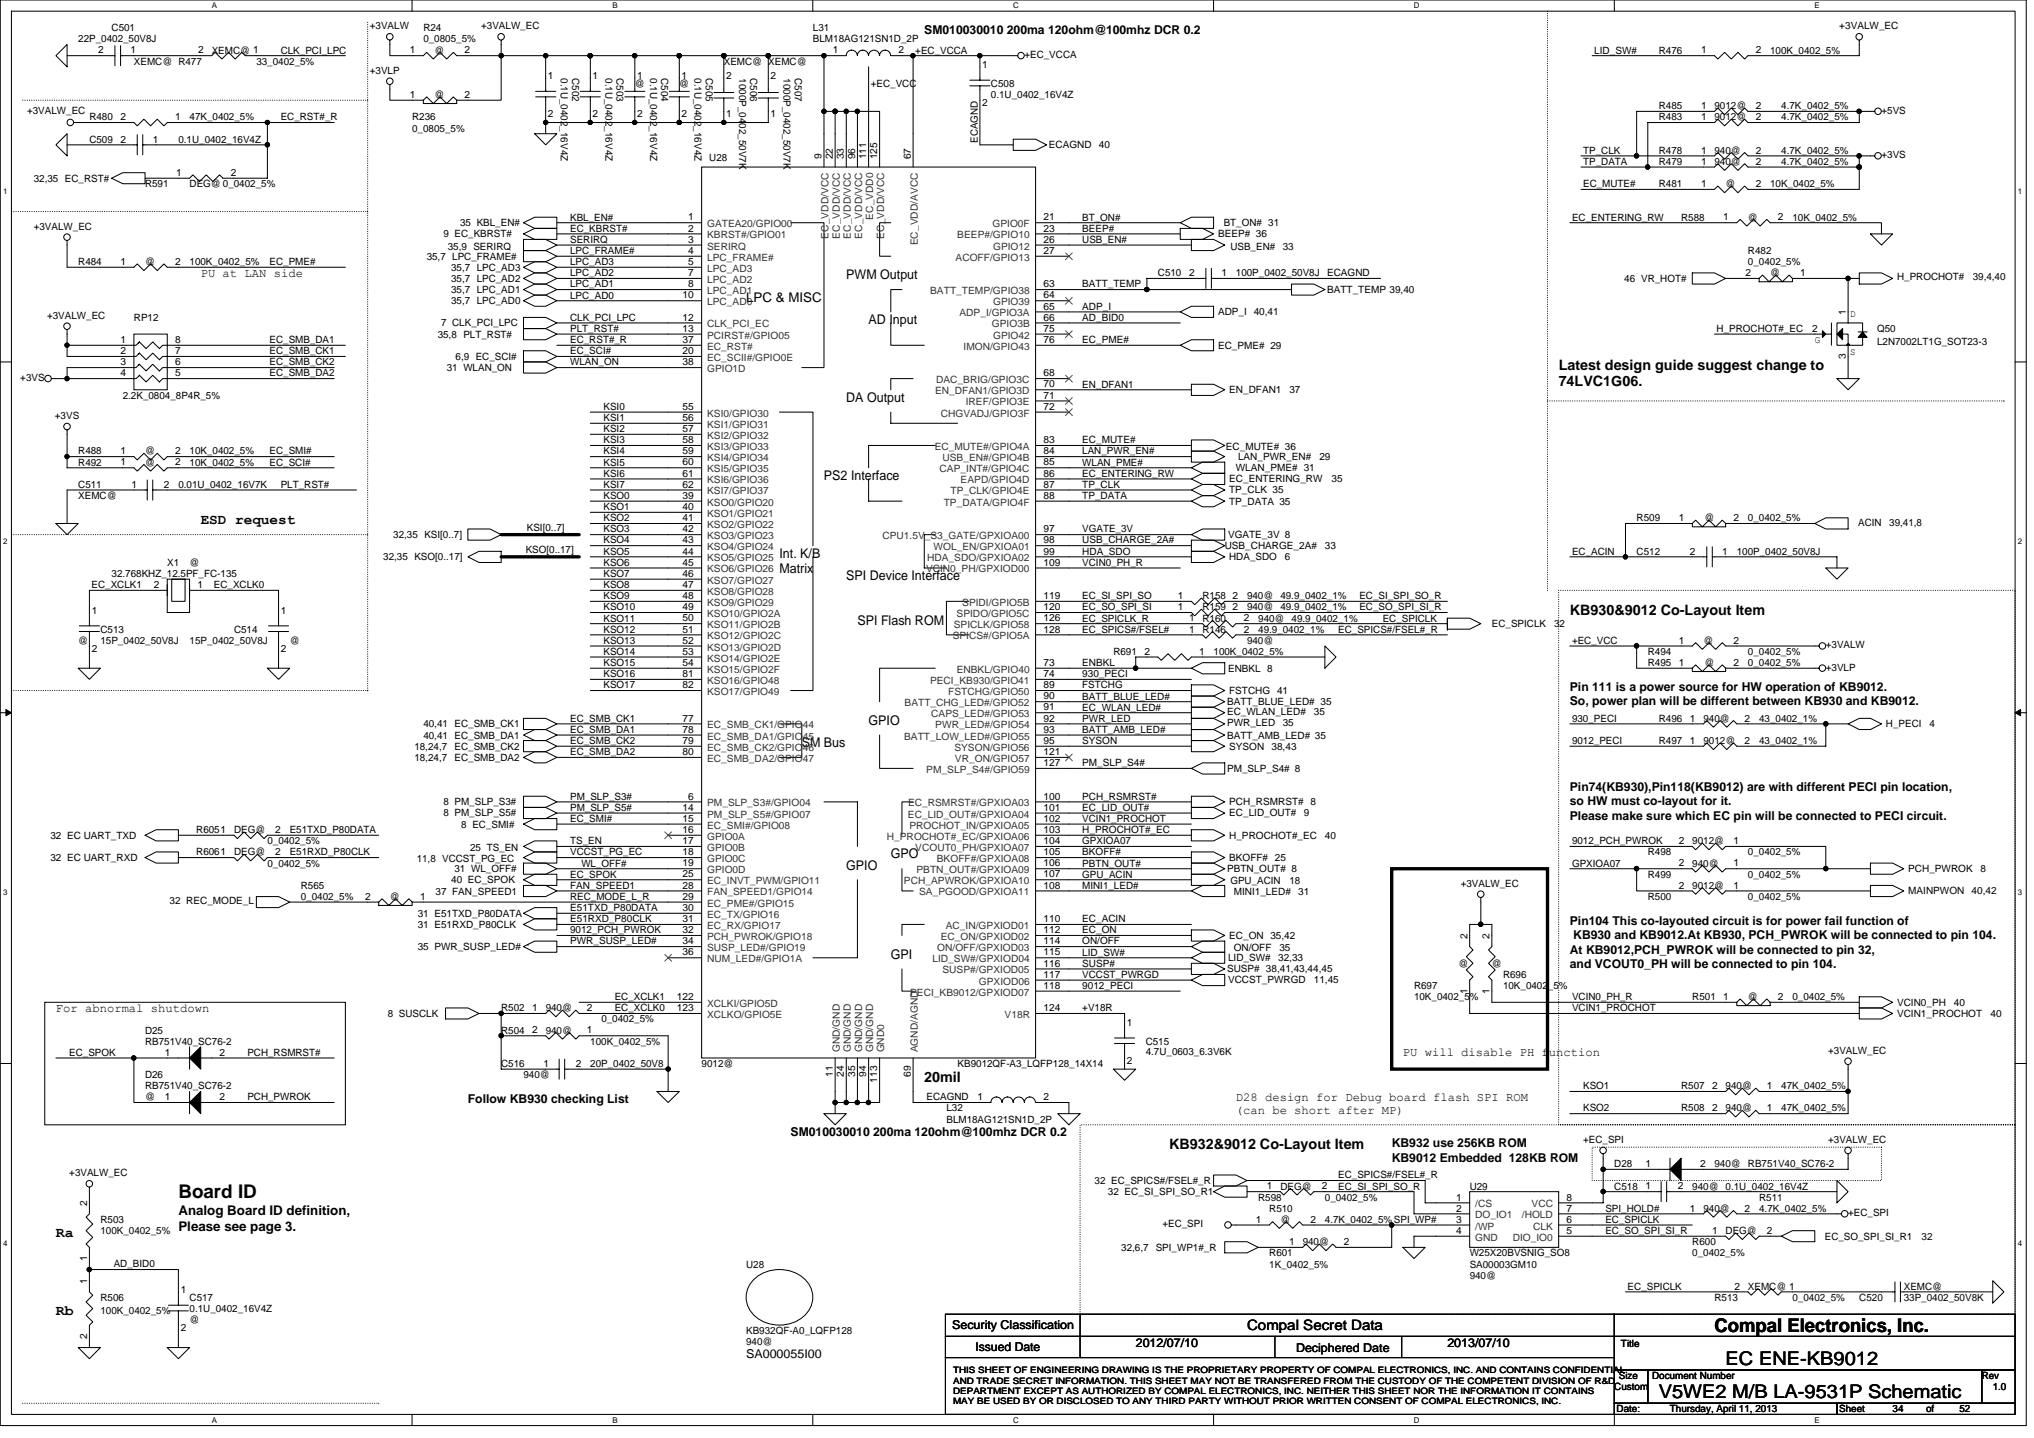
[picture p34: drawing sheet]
<svg xmlns="http://www.w3.org/2000/svg" width="297mm" height="210mm" viewBox="0 0 297 210" stroke-linecap="round" stroke-linejoin="round" font-family="sans-serif">
<defs><g id="words">
<g font-size="2.8">
<text x="26.1" y="174.9">Board ID</text>
<text x="250.4" y="194.4">Compal Electronics, Inc.</text>
<text x="252" y="199.2">EC ENE-KB9012</text>
<text x="242.2" y="204">V5WE2 M/B LA-9531P Schematic</text>
</g>
<g font-size="2.1">
<text x="227.6" y="54">Latest design guide suggest change to</text>
<text x="227.6" y="56.4">74LVC1G06.</text>
<text x="29.3" y="76.5">ESD request</text>
<text x="229.3" y="89.7">KB930&amp;9012 Co-Layout Item</text>
<text x="135" y="158">20mil</text>
<text x="170.7" y="167.7">KB932&amp;9012 Co-Layout Item</text>
<text x="8.2" y="180.6">Ra</text>
<text x="8.2" y="192">Rb</text>
<text x="182.1" y="194.2">Compal Secret Data</text>
</g>
<g font-size="1.9">
<text x="123.6" y="40.8">PWM Output</text>
<text x="109" y="44">LPC &amp; MISC</text>
<text x="126.8" y="47.3">AD Input</text>
<text x="123.6" y="58.7">DA Output</text>
<text x="120.3" y="70">PS2 Interface</text>
<text x="113.8" y="81.4">Int. K/B</text>
<text x="113.8" y="83.7">Matrix</text>
<text x="123.6" y="84.7">SPI Device Interface</text>
<text x="125.2" y="91.2">SPI Flash ROM</text>
<text x="126.8" y="105.8">GPIO</text>
<text x="117.1" y="109.1">SM Bus</text>
<text x="130.1" y="125.3">GPO</text>
<text x="123.6" y="126.9">GPIO</text>
<text x="130.1" y="139.9">GPI</text>
<text x="26.1" y="177.4">Analog Board ID definition,</text>
<text x="26.1" y="179.7">Please see page 3.</text>
</g>
<g font-size="1.8">
<text x="135" y="4.9">SM010030010 200ma 120ohm@100mhz DCR 0.2</text>
<text x="29.3" y="40.4">PU at LAN side</text>
<text x="229.3" y="100.8">Pin 111 is a power source for HW operation of KB9012.</text>
<text x="229.3" y="102.9">So, power plan will be different between KB930 and KB9012.</text>
<text x="229.3" y="115.4">Pin74(KB930),Pin118(KB9012) are with different PECI pin location,</text>
<text x="229.3" y="117.6">so HW must co-layout for it.</text>
<text x="229.3" y="119.7">Please make sure which EC pin will be connected to PECI circuit.</text>
<text x="229.3" y="135">Pin104 This co-layouted circuit is for power fail function of</text>
<text x="229.7" y="137.1">KB930 and KB9012.At KB930, PCH_PWROK will be connected to pin 104.</text>
<text x="229.3" y="139.2">At KB9012,PCH_PWROK will be connected to pin 32,</text>
<text x="229.3" y="141.3">and VCOUT0_PH will be connected to pin 104.</text>
<text x="8.2" y="147.7">For abnormal shutdown</text>
<text x="204.9" y="154.2">PU will disable PH function</text>
<text x="68.3" y="161">Follow KB930 checking List</text>
<text x="180.5" y="160.7">D28 design for Debug board flash SPI ROM</text>
<text x="115.5" y="165.8">SM010030010 200ma 120ohm@100mhz DCR 0.2</text>
<text x="180.5" y="162.6">(can be short after MP)</text>
<text x="203.2" y="167.5">KB932 use 256KB ROM</text>
<text x="203.2" y="169.6">KB9012 Embedded 128KB ROM</text>
<text x="139" y="194.1">Security Classification</text>
<text x="142.4" y="197.1">Issued Date</text>
<text x="165.9" y="196.7">2012/07/10</text>
<text x="189.3" y="197.3">Deciphered Date</text>
<text x="211.4" y="196.7">2013/07/10</text>
<text x="109" y="198.3">SA000055I00</text>
</g>
<g font-size="1.5">
<text x="16.3" y="4.6">C501</text>
<text x="54" y="4.2">+3VALW</text>
<text x="61.8" y="4.6">R24</text>
<text x="70.3" y="4.2">+3VALW_EC</text>
<text x="118.7" y="4.6">L31</text>
<text x="268.6" y="4.2">+3VALW_EC</text>
<text x="11.4" y="6.2">22P_0402_50V8J</text>
<text x="14.3" y="7.8">2</text>
<text x="19.1" y="7.8">1</text>
<text x="19.6" y="9.4">XEMC@ R477</text>
<text x="29" y="7.8">2</text>
<text x="30.9" y="7.8">XEMC@ 1</text>
<text x="37.4" y="9.4">33_0402_5%</text>
<text x="41" y="7.8">CLK_PCI_LPC</text>
<text x="54" y="10.8">+3VLP</text>
<text x="59.9" y="7.8">1</text>
<text x="61.8" y="6.2">0_0805_5%</text>
<text x="63.4" y="7.8">@</text>
<text x="67.8" y="7.8">2</text>
<text x="80" y="11.6">1</text>
<text x="81.9" y="11.4" transform="rotate(90 81.9 11.4)">0.1U_0402_16V4Z</text>
<text x="83.5" y="11.4" transform="rotate(90 83.5 11.4)">C502</text>
<text x="86.5" y="11.6">1</text>
<text x="88.4" y="11.4" transform="rotate(90 88.4 11.4)">0.1U_0402_16V4Z</text>
<text x="90" y="11.4" transform="rotate(90 90 11.4)">C503</text>
<text x="93" y="11.6">1</text>
<text x="94.9" y="11.4" transform="rotate(90 94.9 11.4)">0.1U_0402_16V4Z</text>
<text x="96.6" y="11.4" transform="rotate(90 96.6 11.4)">C504</text>
<text x="99.5" y="11.6">1</text>
<text x="101.4" y="11.4" transform="rotate(90 101.4 11.4)">0.1U_0402_16V4Z</text>
<text x="103.1" y="11.4" transform="rotate(90 103.1 11.4)">C505</text>
<text x="105.7" y="9.4">XEMC@ XEMC@</text>
<text x="106" y="11.6">2</text>
<text x="107.9" y="11.4" transform="rotate(90 107.9 11.4)">1000P_0402_50V7K</text>
<text x="109.6" y="11.4" transform="rotate(90 109.6 11.4)">C506</text>
<text x="112.5" y="11.6">2</text>
<text x="114.4" y="11.4" transform="rotate(90 114.4 11.4)">1000P_0402_50V7K</text>
<text x="116.1" y="11.4" transform="rotate(90 116.1 11.4)">C507</text>
<text x="118.7" y="6.2">BLM18AG121SN1D_2P</text>
<text x="121.6" y="7.8">1</text>
<text x="131.2" y="7.8">2</text>
<text x="133.7" y="7.8">+EC_VCCA</text>
<text x="143.4" y="9.9">1</text>
<text x="149.6" y="8.5">+EC_VCCA</text>
<text x="232.8" y="7.8">LID_SW#</text>
<text x="242.2" y="7.8">R476</text>
<text x="248.4" y="7.8">1</text>
<text x="256.4" y="7.8">2</text>
<text x="258.5" y="7.8">100K_0402_5%</text>
<text x="4" y="16.6">+3VALW_EC</text>
<text x="13.1" y="17.6">R480</text>
<text x="17.6" y="17.5">2</text>
<text x="25.6" y="17.5">1</text>
<text x="27.7" y="17.6">47K_0402_5%</text>
<text x="41" y="17.6">EC_RST#_R</text>
<text x="59.9" y="14.3">1</text>
<text x="60.2" y="17.6">R236</text>
<text x="63.4" y="14.3">@</text>
<text x="67.8" y="14.3">2</text>
<text x="80" y="17.1">2</text>
<text x="86.5" y="17.1">2</text>
<text x="92.7" y="12.7">@</text>
<text x="93" y="17.1">2</text>
<text x="99.2" y="12.7">@</text>
<text x="99.5" y="17.1">2</text>
<text x="106" y="17.1">1</text>
<text x="112.5" y="17.1">1</text>
<text x="127.2" y="12.7">+EC_VCC</text>
<text x="143.4" y="15.5">2</text>
<text x="144.7" y="12.7">C508</text>
<text x="144.7" y="14.3">0.1U_0402_16V4Z</text>
<text x="242.2" y="17.6">R483</text>
<text x="242.2" y="15.9">R485</text>
<text x="248.4" y="17.5">1</text>
<text x="248.4" y="15.9">1</text>
<text x="250.4" y="17.6">9012@</text>
<text x="250.4" y="15.9">9012@</text>
<text x="256.4" y="17.5">2</text>
<text x="256.4" y="15.9">2</text>
<text x="260.1" y="17.6">4.7K_0402_5%</text>
<text x="260.1" y="15.9">4.7K_0402_5%</text>
<text x="274.8" y="16.6">+5VS</text>
<text x="13.1" y="20.8">C509</text>
<text x="17.6" y="20.8">2</text>
<text x="22.3" y="20.8">1</text>
<text x="26.1" y="20.8">0.1U_0402_16V4Z</text>
<text x="60.2" y="19.2">0_0805_5%</text>
<text x="103.6" y="23.4">U28</text>
<text x="120" y="23.2" transform="rotate(-90 120 23.2)">9</text>
<text x="121.6" y="23.2" transform="rotate(-90 121.6 23.2)">22</text>
<text x="123.2" y="23.2" transform="rotate(-90 123.2 23.2)">33</text>
<text x="124.9" y="23.2" transform="rotate(-90 124.9 23.2)">96</text>
<text x="126.5" y="23.2" transform="rotate(-90 126.5 23.2)">111</text>
<text x="128.1" y="23.2" transform="rotate(-90 128.1 23.2)">125</text>
<text x="133" y="23.2" transform="rotate(-90 133 23.2)">67</text>
<text x="142.8" y="20.8" transform="rotate(-90 142.8 20.8)">ECAGND</text>
<text x="153.2" y="21.6">ECAGND</text>
<text x="160.5" y="21.6">40</text>
<text x="231.2" y="22.4">TP_CLK</text>
<text x="242.2" y="22.5">R478</text>
<text x="248.4" y="22.4">1</text>
<text x="250.4" y="22.5">940@</text>
<text x="256.4" y="22.4">2</text>
<text x="260.1" y="22.5">4.7K_0402_5%</text>
<text x="274.8" y="23.1">+3VS</text>
<text x="4.9" y="26.5">32,35 EC_RST#</text>
<text x="21.2" y="27.3">R591</text>
<text x="25.7" y="25.7">1</text>
<text x="27.7" y="27.3">DEG@ 0_0402_5%</text>
<text x="33.7" y="25.7">2</text>
<text x="231.2" y="27.3">EC_MUTE#</text>
<text x="231.2" y="24.1">TP_DATA</text>
<text x="242.2" y="27.3">R481</text>
<text x="242.2" y="24.1">R479</text>
<text x="248.4" y="27.3">1</text>
<text x="248.4" y="24">1</text>
<text x="250.4" y="24.1">940@</text>
<text x="252" y="27.3">@</text>
<text x="256.4" y="27.3">2</text>
<text x="256.4" y="24">2</text>
<text x="258.5" y="27.3">10K_0402_5%</text>
<text x="260.1" y="24.1">4.7K_0402_5%</text>
<text x="4.9" y="33.5">+3VALW_EC</text>
<text x="64.7" y="34.6">9 EC_KBRST#</text>
<text x="67.2" y="33">35 KBL_EN#</text>
<text x="83.3" y="35.5">SERIRQ</text>
<text x="83.3" y="33.8">EC_KBRST#</text>
<text x="83.3" y="32.2">KBL_EN#</text>
<text x="100.5" y="32.2">1</text>
<text x="100.5" y="33.8">2</text>
<text x="100.5" y="35.4">3</text>
<text x="152.4" y="33.8">23</text>
<text x="152.4" y="35.4">26</text>
<text x="152.4" y="32.2">21</text>
<text x="158" y="33.8">BEEP#</text>
<text x="158" y="32.2">BT_ON#</text>
<text x="158" y="35.5">USB_EN#</text>
<text x="177.9" y="34.6">BEEP# 36</text>
<text x="178.7" y="33">BT_ON# 31</text>
<text x="229.6" y="32.2">EC_ENTERING_RW</text>
<text x="245.5" y="32.2">R588</text>
<text x="251.7" y="32.2">1</text>
<text x="255.3" y="32.2">@</text>
<text x="259.6" y="32.2">2</text>
<text x="261.8" y="32.2">10K_0402_5%</text>
<text x="11.4" y="38.7">R484</text>
<text x="17.6" y="38.7">1</text>
<text x="21.2" y="38.7">@</text>
<text x="25.6" y="38.7">2</text>
<text x="27.7" y="38.7">100K_0402_5%</text>
<text x="39.4" y="38.7">EC_PME#</text>
<text x="62.3" y="37.9">35,7 LPC_FRAME#</text>
<text x="65.4" y="36.4">35,9 SERIRQ</text>
<text x="65.9" y="41.1">35,7 LPC_AD2</text>
<text x="65.9" y="39.5">35,7 LPC_AD3</text>
<text x="83.3" y="42">LPC_AD1</text>
<text x="83.3" y="40.3">LPC_AD2</text>
<text x="83.3" y="38.7">LPC_AD3</text>
<text x="83.3" y="37.1">LPC_FRAME#</text>
<text x="100.5" y="37.1">4</text>
<text x="100.5" y="38.7">5</text>
<text x="100.5" y="40.3">7</text>
<text x="100.5" y="41.9">8</text>
<text x="152.4" y="37.1">27</text>
<text x="152.4" y="41.9">63</text>
<text x="158" y="42">BATT_TEMP</text>
<text x="169.1" y="40.3">C510</text>
<text x="173.6" y="40.3">2</text>
<text x="178.4" y="40.3">1</text>
<text x="179.7" y="36.4">USB_EN#</text>
<text x="180.5" y="40.3">100P_0402_50V8J</text>
<text x="187.3" y="36.4">33</text>
<text x="193.8" y="40.3">ECAGND</text>
<text x="237.2" y="41.1">46 VR_HOT#</text>
<text x="254.9" y="40.3">2</text>
<text x="255.3" y="37.1">R482</text>
<text x="255.3" y="38.7">0_0402_5%</text>
<text x="258.5" y="40.3">@</text>
<text x="262.9" y="40.3">1</text>
<text x="277" y="40.8">H_PROCHOT#</text>
<text x="288.1" y="40.8">39,4,40</text>
<text x="6.9" y="46.5">+3VALW_EC</text>
<text x="19.6" y="46.8">RP12</text>
<text x="64.4" y="47.6">7 CLK_PCI_LPC</text>
<text x="65.9" y="44.4">35,7 LPC_AD0</text>
<text x="65.9" y="42.8">35,7 LPC_AD1</text>
<text x="83.3" y="46.8">CLK_PCI_LPC</text>
<text x="83.3" y="43.6">LPC_AD0</text>
<text x="99.7" y="43.6">10</text>
<text x="99.7" y="46.8">12</text>
<text x="152.4" y="43.6">64</text>
<text x="152.4" y="46.8">66</text>
<text x="152.4" y="45.2">65</text>
<text x="158" y="45.2">ADP_I</text>
<text x="158" y="46.8">AD_BID0</text>
<text x="177.9" y="46">ADP_I 40,41</text>
<text x="193.8" y="42.8">BATT_TEMP 39,40</text>
<text x="269.6" y="46" transform="rotate(-90 269.6 46)">1</text>
<text x="270.2" y="46.2">D</text>
<text x="17.6" y="50.1">1</text>
<text x="17.6" y="51.7">2</text>
<text x="17.6" y="53.3">3</text>
<text x="25.6" y="50.1">8</text>
<text x="25.6" y="51.7">7</text>
<text x="25.6" y="53.3">6</text>
<text x="39.4" y="51.7">EC_SMB_CK1</text>
<text x="39.4" y="50.1">EC_SMB_DA1</text>
<text x="39.4" y="53.3">EC_SMB_CK2</text>
<text x="63.9" y="49.3">35,8 PLT_RST#</text>
<text x="66.5" y="52.5">6,9 EC_SCI#</text>
<text x="83.3" y="48.5">PLT_RST#</text>
<text x="83.3" y="51.7">EC_SCI#</text>
<text x="83.3" y="50.1">EC_RST#_R</text>
<text x="83.3" y="53.3">WLAN_ON</text>
<text x="99.7" y="48.4">13</text>
<text x="99.7" y="51.7">20</text>
<text x="99.7" y="50.1">37</text>
<text x="99.7" y="53.3">38</text>
<text x="152.4" y="48.4">75</text>
<text x="152.4" y="50.1">76</text>
<text x="158" y="50.1">EC_PME#</text>
<text x="177.9" y="50.9">EC_PME# 29</text>
<text x="250.7" y="48.5">H_PROCHOT#_EC</text>
<text x="264.7" y="48.4">2</text>
<text x="265" y="50.1">G</text>
<text x="269.6" y="52.4" transform="rotate(-90 269.6 52.4)">3</text>
<text x="270.2" y="51.9">S</text>
<text x="274.1" y="48.5">Q50</text>
<text x="274.1" y="50.4">L2N7002LT1G_SOT23-3</text>
<text x="3" y="55.6">+3VS</text>
<text x="17.6" y="54.9">4</text>
<text x="17.9" y="58.2">2.2K_0804_8P4R_5%</text>
<text x="25.6" y="54.9">5</text>
<text x="39.4" y="54.9">EC_SMB_DA2</text>
<text x="65.2" y="54.1">31 WLAN_ON</text>
<text x="88.1" y="59.8">KSI0</text>
<text x="99.7" y="59.8">55</text>
<text x="152.4" y="58.2">71</text>
<text x="152.4" y="54.9">68</text>
<text x="152.4" y="56.6">70</text>
<text x="152.4" y="59.8">72</text>
<text x="158" y="56.6">EN_DFAN1</text>
<text x="179.5" y="57.4">EN_DFAN1</text>
<text x="188.3" y="57.4">37</text>
<text x="8" y="61.1">+3VS</text>
<text x="88.1" y="64.7">KSI3</text>
<text x="88.1" y="61.5">KSI1</text>
<text x="88.1" y="63.1">KSI2</text>
<text x="99.7" y="61.4">56</text>
<text x="99.7" y="63.1">57</text>
<text x="99.7" y="64.7">58</text>
<text x="152.4" y="64.7">83</text>
<text x="158" y="64.7">EC_MUTE#</text>
<text x="179" y="65.7">EC_MUTE# 36</text>
<text x="11.4" y="66.3">R488</text>
<text x="11.4" y="71.2">C511</text>
<text x="11.4" y="68">R492</text>
<text x="17.6" y="66.3">1</text>
<text x="17.6" y="67.9">1</text>
<text x="19.2" y="71.2">1</text>
<text x="21.2" y="66.3">@</text>
<text x="21.2" y="68">@</text>
<text x="23.9" y="71.2">2</text>
<text x="25.6" y="66.3">2</text>
<text x="25.6" y="67.9">2</text>
<text x="26.1" y="71.2">0.01U_0402_16V7K</text>
<text x="27.7" y="66.3">10K_0402_5%</text>
<text x="27.7" y="68">10K_0402_5%</text>
<text x="39.4" y="68">EC_SCI#</text>
<text x="39.4" y="66.3">EC_SMI#</text>
<text x="41" y="71.2">PLT_RST#</text>
<text x="88.1" y="69.6">KSI6</text>
<text x="88.1" y="71.2">KSI7</text>
<text x="88.1" y="66.3">KSI4</text>
<text x="88.1" y="68">KSI5</text>
<text x="99.7" y="66.3">59</text>
<text x="99.7" y="67.9">60</text>
<text x="99.7" y="69.6">61</text>
<text x="99.7" y="71.2">62</text>
<text x="152.4" y="67.9">85</text>
<text x="152.4" y="69.6">86</text>
<text x="152.4" y="66.3">84</text>
<text x="152.4" y="71.2">87</text>
<text x="158" y="68">WLAN_PME#</text>
<text x="158" y="66.3">LAN_PWR_EN#</text>
<text x="158" y="71.2">TP_CLK</text>
<text x="158" y="69.6">EC_ENTERING_RW</text>
<text x="179.5" y="70.4">EC_ENTERING_RW</text>
<text x="180.5" y="68.8">WLAN_PME# 31</text>
<text x="180.8" y="67.2">LAN_PWR_EN#</text>
<text x="192.7" y="67.2">29</text>
<text x="194.5" y="70.4">35</text>
<text x="11.4" y="72.8">XEMC@</text>
<text x="76.9" y="77.6">KSI[0..7]</text>
<text x="88.1" y="74.5">KSO1</text>
<text x="88.1" y="72.8">KSO0</text>
<text x="88.1" y="77.7">KSO3</text>
<text x="88.1" y="76.1">KSO2</text>
<text x="99.7" y="72.8">39</text>
<text x="99.7" y="74.4">40</text>
<text x="99.7" y="76.1">41</text>
<text x="99.7" y="77.7">42</text>
<text x="152.4" y="77.7">97</text>
<text x="152.4" y="72.8">88</text>
<text x="158" y="77.7">VGATE_3V</text>
<text x="158" y="72.8">TP_DATA</text>
<text x="179.5" y="73.7">TP_DATA 35</text>
<text x="179.5" y="72">TP_CLK 35</text>
<text x="239" y="76.1">R509</text>
<text x="245.2" y="76.1">1</text>
<text x="248.9" y="76.1">@</text>
<text x="253.1" y="76.1">2</text>
<text x="255.3" y="76.1">0_0402_5%</text>
<text x="271.4" y="76.8">ACIN</text>
<text x="275.9" y="76.8">39,41,8</text>
<text x="24.4" y="82.6">X1</text>
<text x="27.7" y="82.6">@</text>
<text x="56" y="81.8">32,35 KSO[0..17]</text>
<text x="57.4" y="78.5">32,35 KSI[0..7]</text>
<text x="76.8" y="80.8">KSO[0..17]</text>
<text x="88.1" y="79.3">KSO4</text>
<text x="88.1" y="82.6">KSO6</text>
<text x="88.1" y="81">KSO5</text>
<text x="99.7" y="79.3">43</text>
<text x="99.7" y="80.9">44</text>
<text x="99.7" y="82.6">45</text>
<text x="152.4" y="80.9">99</text>
<text x="152.4" y="82.6">109</text>
<text x="152.4" y="79.3">98</text>
<text x="158" y="81">HDA_SDO</text>
<text x="158" y="82.6">VCIN0_PH_R</text>
<text x="158" y="79.3">USB_CHARGE_2A#</text>
<text x="178.9" y="80.2">USB_CHARGE_2A#</text>
<text x="179.3" y="78.5">VGATE_3V 8</text>
<text x="179.5" y="81.8">HDA_SDO</text>
<text x="187.6" y="81.8">6</text>
<text x="193.5" y="80.2">33</text>
<text x="229.6" y="81">EC_ACIN</text>
<text x="239" y="81">C512</text>
<text x="246.8" y="80.9">2</text>
<text x="251.5" y="80.9">1</text>
<text x="253.6" y="81">100P_0402_50V8J</text>
<text x="13.4" y="85.9">EC_XCLK1</text>
<text x="13.4" y="89.6">1</text>
<text x="16.3" y="84.2">32.768KHZ_12.5PF_FC-135</text>
<text x="22.5" y="85.8">2</text>
<text x="28.8" y="85.8">1</text>
<text x="31.2" y="85.9">EC_XCLK0</text>
<text x="41" y="89.6">1</text>
<text x="88.1" y="85.9">KSO8</text>
<text x="88.1" y="87.5">KSO9</text>
<text x="88.1" y="89.1">KSO10</text>
<text x="88.1" y="84.2">KSO7</text>
<text x="99.7" y="84.2">46</text>
<text x="99.7" y="85.8">47</text>
<text x="99.7" y="87.4">48</text>
<text x="99.7" y="89.1">49</text>
<text x="152.4" y="87.4">119</text>
<text x="152.4" y="89.1">120</text>
<text x="158" y="87.5">EC_SI_SPI_SO</text>
<text x="158" y="89.1">EC_SO_SPI_SI</text>
<text x="172" y="87.4">1</text>
<text x="172" y="89.1">1</text>
<text x="175.6" y="87.5">R158</text>
<text x="175.6" y="89.1">R159</text>
<text x="180" y="87.4">2</text>
<text x="180" y="89.1">2</text>
<text x="182.1" y="87.5">940@ 49.9_0402_1%</text>
<text x="182.1" y="89.1">940@ 49.9_0402_1%</text>
<text x="198.5" y="87.5">EC_SI_SPI_SO_R</text>
<text x="198.5" y="89.1">EC_SO_SPI_SI_R</text>
<text x="11.4" y="94">@</text>
<text x="13.4" y="95.1">2</text>
<text x="14.7" y="92.4">C513</text>
<text x="14.7" y="94">15P_0402_50V8J</text>
<text x="27.7" y="94">15P_0402_50V8J</text>
<text x="34.2" y="92.4">C514</text>
<text x="41" y="95.1">2</text>
<text x="42.3" y="94">@</text>
<text x="88.1" y="95.6">KSO14</text>
<text x="88.1" y="94">KSO13</text>
<text x="88.1" y="92.4">KSO12</text>
<text x="88.1" y="90.7">KSO11</text>
<text x="99.7" y="90.7">50</text>
<text x="99.7" y="92.3">51</text>
<text x="99.7" y="94">52</text>
<text x="99.7" y="95.6">53</text>
<text x="152.4" y="90.7">126</text>
<text x="152.4" y="92.3">128</text>
<text x="158" y="90.7">EC_SPICLK_R</text>
<text x="158" y="92.4">EC_SPICS#/FSEL#</text>
<text x="162.6" y="95.6">R691</text>
<text x="167.1" y="95.6">2</text>
<text x="173.6" y="92.3">1</text>
<text x="173.6" y="90.7">1</text>
<text x="175.1" y="95.6">1</text>
<text x="175.6" y="92.4">R146</text>
<text x="175.6" y="90.7">R160</text>
<text x="177.2" y="95.6">100K_0402_5%</text>
<text x="181.6" y="92.3">2</text>
<text x="181.6" y="90.7">2</text>
<text x="182.1" y="94">940@</text>
<text x="183.7" y="92.4">49.9_0402_1%</text>
<text x="183.7" y="90.7">940@ 49.9_0402_1%</text>
<text x="195.4" y="92.4">EC_SPICS#/FSEL#_R</text>
<text x="201.9" y="90.7">EC_SPICLK</text>
<text x="217.9" y="91.5">EC_SPICLK</text>
<text x="227" y="91.5">32</text>
<text x="229.6" y="94">+EC_VCC</text>
<text x="240.6" y="95.6">R494</text>
<text x="245.2" y="94">1</text>
<text x="248.8" y="94">@</text>
<text x="253.1" y="94">2</text>
<text x="255.3" y="95.6">0_0402_5%</text>
<text x="266.6" y="94.6">+3VALW</text>
<text x="88.1" y="100.5">KSO17</text>
<text x="88.1" y="98.8">KSO16</text>
<text x="88.1" y="97.2">KSO15</text>
<text x="99.7" y="97.2">54</text>
<text x="99.7" y="98.8">81</text>
<text x="99.7" y="100.5">82</text>
<text x="152.4" y="100.5">89</text>
<text x="152.4" y="98.8">74</text>
<text x="152.4" y="97.2">73</text>
<text x="158" y="98.8">930_PECI</text>
<text x="158" y="100.5">FSTCHG</text>
<text x="158" y="97.2">ENBKL</text>
<text x="179.3" y="98">ENBKL 8</text>
<text x="179.5" y="101.3">FSTCHG 41</text>
<text x="240.6" y="97.2">R495</text>
<text x="245.2" y="97.2">1</text>
<text x="248.9" y="97.2">@</text>
<text x="253.1" y="97.2">2</text>
<text x="255.3" y="97.2">0_0402_5%</text>
<text x="266.6" y="97.9">+3VLP</text>
<text x="61.8" y="107.8">40,41 EC_SMB_DA1</text>
<text x="61.8" y="106.2">40,41 EC_SMB_CK1</text>
<text x="83.3" y="105.3">EC_SMB_CK1</text>
<text x="83.3" y="107">EC_SMB_DA1</text>
<text x="99.7" y="105.3">77</text>
<text x="99.7" y="107">78</text>
<text x="152.4" y="102.1">90</text>
<text x="152.4" y="103.7">91</text>
<text x="152.4" y="107">93</text>
<text x="152.4" y="105.3">92</text>
<text x="158" y="105.3">PWR_LED</text>
<text x="158" y="107">BATT_AMB_LED#</text>
<text x="158" y="102.1">BATT_BLUE_LED#</text>
<text x="158" y="103.7">EC_WLAN_LED#</text>
<text x="179.2" y="106">PWR_LED</text>
<text x="179.2" y="107.8">BATT_AMB_LED# 35</text>
<text x="179.2" y="102.9">BATT_BLUE_LED# 35</text>
<text x="179.2" y="104.4">EC_WLAN_LED#</text>
<text x="187.3" y="106">35</text>
<text x="191.9" y="104.4">35</text>
<text x="229.6" y="105.3">930_PECI</text>
<text x="242.2" y="105.3">R496</text>
<text x="246.8" y="105.3">1</text>
<text x="248.8" y="105.3">940@</text>
<text x="254.8" y="105.3">2</text>
<text x="256.9" y="105.3">43_0402_1%</text>
<text x="275.4" y="106.2">H_PECI</text>
<text x="281.8" y="106.2">4</text>
<text x="60.5" y="111">18,24,7</text>
<text x="60.5" y="109.4">18,24,7</text>
<text x="66.4" y="111">EC_SMB_DA2</text>
<text x="66.4" y="109.4">EC_SMB_CK2</text>
<text x="83.3" y="110.2">EC_SMB_DA2</text>
<text x="83.3" y="108.6">EC_SMB_CK2</text>
<text x="99.7" y="108.6">79</text>
<text x="99.7" y="110.2">80</text>
<text x="152.4" y="110.2">121</text>
<text x="152.4" y="108.6">95</text>
<text x="152.4" y="111.8">127</text>
<text x="158" y="108.6">SYSON</text>
<text x="158" y="111.8">PM_SLP_S4#</text>
<text x="179.2" y="112.7">PM_SLP_S4# 8</text>
<text x="179.5" y="109.4">SYSON</text>
<text x="185.7" y="109.4">38,43</text>
<text x="229.6" y="108.6">9012_PECI</text>
<text x="242.2" y="108.6">R497</text>
<text x="246.8" y="108.6">1</text>
<text x="248.8" y="108.6">9012@</text>
<text x="254.8" y="108.6">2</text>
<text x="256.9" y="108.6">43_0402_1%</text>
<text x="64.7" y="117.5">8 PM_SLP_S3#</text>
<text x="64.7" y="119.2">8 PM_SLP_S5#</text>
<text x="83.3" y="120">EC_SMI#</text>
<text x="83.3" y="118.4">PM_SLP_S5#</text>
<text x="83.3" y="116.7">PM_SLP_S3#</text>
<text x="99.7" y="118.3">14</text>
<text x="99.7" y="120">15</text>
<text x="100.5" y="116.7">6</text>
<text x="152.4" y="120">102</text>
<text x="152.4" y="118.3">101</text>
<text x="152.4" y="116.7">100</text>
<text x="158" y="118.4">EC_LID_OUT#</text>
<text x="158" y="116.7">PCH_RSMRST#</text>
<text x="158" y="120">VCIN1_PROCHOT</text>
<text x="179.5" y="117.5">PCH_RSMRST# 8</text>
<text x="179.5" y="119.2">EC_LID_OUT#</text>
<text x="190.4" y="119.2">9</text>
<text x="7.4" y="122.4">32 EC UART_TXD</text>
<text x="7.4" y="125.7">32 EC UART_RXD</text>
<text x="28.7" y="121.6">R6051</text>
<text x="28.7" y="124.9">R6061</text>
<text x="34.2" y="121.6">DEG@</text>
<text x="34.2" y="124.9">DEG@</text>
<text x="39" y="123.2">0_0402_5%</text>
<text x="40.2" y="121.6">2</text>
<text x="40.2" y="124.8">2</text>
<text x="42.3" y="121.6">E51TXD_P80DATA</text>
<text x="42.3" y="124.9">E51RXD_P80CLK</text>
<text x="60.9" y="125.8">11,8 VCCST_PG_EC</text>
<text x="67.3" y="120.8">8 EC_SMI#</text>
<text x="68.6" y="124.2">25 TS_EN</text>
<text x="83.3" y="124.9">VCCST_PG_EC</text>
<text x="83.3" y="123.2">TS_EN</text>
<text x="99.7" y="121.6">16</text>
<text x="99.7" y="123.2">17</text>
<text x="99.7" y="124.8">18</text>
<text x="152.4" y="124.8">105</text>
<text x="152.4" y="123.2">104</text>
<text x="152.4" y="121.6">103</text>
<text x="158" y="124.9">BKOFF#</text>
<text x="158" y="123.2">GPXIOA07</text>
<text x="158" y="121.6">H_PROCHOT#_EC</text>
<text x="179.5" y="125.7">BKOFF# 25</text>
<text x="179.5" y="122.4">H_PROCHOT#_EC</text>
<text x="193.5" y="122.4">40</text>
<text x="229.6" y="123.2">9012_PCH_PWROK</text>
<text x="240.6" y="124.9">R498</text>
<text x="245.2" y="123.2">2</text>
<text x="247.1" y="123.2">9012@</text>
<text x="253.1" y="123.2">1</text>
<text x="255.3" y="124.9">0_0402_5%</text>
<text x="39" y="126.5">0_0402_5%</text>
<text x="43.9" y="129.7">R565</text>
<text x="43.9" y="131.4">0_0402_5%</text>
<text x="53.3" y="131.3">2</text>
<text x="56.9" y="131.4">@</text>
<text x="61.3" y="131.3">1</text>
<text x="63.6" y="130.7">37 FAN_SPEED1</text>
<text x="65.9" y="128.9">40 EC_SPOK</text>
<text x="66.4" y="127.3">31 WL_OFF#</text>
<text x="83.3" y="129.7">FAN_SPEED1</text>
<text x="83.3" y="128.1">EC_SPOK</text>
<text x="83.3" y="131.4">REC_MODE_L_R</text>
<text x="84.9" y="126.5">WL_OFF#</text>
<text x="99.7" y="126.5">19</text>
<text x="99.7" y="128.1">25</text>
<text x="99.7" y="129.7">28</text>
<text x="99.7" y="131.3">29</text>
<text x="152.4" y="128.1">107</text>
<text x="152.4" y="129.7">108</text>
<text x="152.4" y="126.5">106</text>
<text x="158" y="126.5">PBTN_OUT#</text>
<text x="158" y="128.1">GPU_ACIN</text>
<text x="158" y="129.7">MINI1_LED#</text>
<text x="179.2" y="127.3">PBTN_OUT# 8</text>
<text x="179.7" y="129.1">GPU_ACIN</text>
<text x="180.2" y="130.7">MINI1_LED#</text>
<text x="188.3" y="129.1">18</text>
<text x="189.6" y="130.7">31</text>
<text x="213.3" y="129.4">+3VALW_EC</text>
<text x="229.6" y="126.5">GPXIOA07</text>
<text x="240.6" y="128.1">R499</text>
<text x="240.6" y="131.4">R500</text>
<text x="245.2" y="126.5">2</text>
<text x="245.2" y="129.7">2</text>
<text x="247.1" y="126.5">940@</text>
<text x="247.1" y="129.7">9012@</text>
<text x="253.1" y="126.5">1</text>
<text x="253.1" y="129.7">1</text>
<text x="255.3" y="128.1">0_0402_5%</text>
<text x="255.3" y="131.4">0_0402_5%</text>
<text x="278.7" y="127.3">PCH_PWROK</text>
<text x="278.7" y="130.6">MAINPWON</text>
<text x="287.9" y="130.6">40,42</text>
<text x="289.2" y="127.3">8</text>
<text x="24.8" y="132">32 REC_MODE_L</text>
<text x="61" y="135.4">31 E51RXD_P80CLK</text>
<text x="61" y="133.8">31 E51TXD_P80DATA</text>
<text x="83.3" y="134.6">E51RXD_P80CLK</text>
<text x="83.3" y="133">E51TXD_P80DATA</text>
<text x="83.3" y="136.2">9012_PCH_PWROK</text>
<text x="83.3" y="137.9">PWR_SUSP_LED#</text>
<text x="99.7" y="133">30</text>
<text x="99.7" y="134.6">31</text>
<text x="99.7" y="136.2">32</text>
<text x="99.7" y="137.8">34</text>
<text x="152.4" y="137.8">114</text>
<text x="152.4" y="134.6">110</text>
<text x="152.4" y="136.2">112</text>
<text x="158" y="134.6">EC_ACIN</text>
<text x="158" y="136.2">EC_ON</text>
<text x="158" y="137.9">ON/OFF</text>
<text x="179.5" y="137.1">EC_ON 35,42</text>
<text x="214.3" y="137" transform="rotate(-90 214.3 137)">2</text>
<text x="217.5" y="137" transform="rotate(-90 217.5 137)">2</text>
<text x="61" y="138.7">35 PWR_SUSP_LED#</text>
<text x="99.7" y="139.5">36</text>
<text x="152.4" y="141.1">116</text>
<text x="152.4" y="142.7">117</text>
<text x="152.4" y="139.5">115</text>
<text x="158" y="141.1">SUSP#</text>
<text x="158" y="139.5">LID_SW#</text>
<text x="158" y="142.7">VCCST_PWRGD</text>
<text x="179.2" y="141.9">SUSP# 38,41,43,44,45</text>
<text x="179.3" y="140.3">LID_SW#</text>
<text x="179.3" y="143.6">VCCST_PWRGD</text>
<text x="180.2" y="138.8">ON/OFF</text>
<text x="186.7" y="140.3">32,33</text>
<text x="186.8" y="138.8">35</text>
<text x="191.9" y="143.6">11,45</text>
<text x="213" y="141.1">@</text>
<text x="217.9" y="141.1">@</text>
<text x="219.5" y="142.7">R696</text>
<text x="56.6" y="148.4">8 SUSCLK</text>
<text x="73.2" y="147.6">R502</text>
<text x="77.7" y="147.6">1</text>
<text x="79.7" y="147.6">940@</text>
<text x="85.7" y="147.6">2</text>
<text x="87.8" y="149.2">0_0402_5%</text>
<text x="89.8" y="147.6">EC_XCLK0</text>
<text x="89.8" y="146">EC_XCLK1</text>
<text x="98.8" y="146">122</text>
<text x="98.8" y="147.6">123</text>
<text x="152.4" y="147.6">124</text>
<text x="152.4" y="144.3">118</text>
<text x="158" y="147.6">+V18R</text>
<text x="158" y="144.4">9012_PECI</text>
<text x="164.6" y="149.7">1</text>
<text x="206.5" y="144.4">R697</text>
<text x="206.5" y="146">10K_0402_5%</text>
<text x="214.3" y="145" transform="rotate(-90 214.3 145)">1</text>
<text x="217.5" y="145" transform="rotate(-90 217.5 145)">1</text>
<text x="219.5" y="144.4">10K_0402_5%</text>
<text x="229.6" y="146">VCIN0_PH_R</text>
<text x="229.6" y="147.6">VCIN1_PROCHOT</text>
<text x="247.1" y="146">R501</text>
<text x="251.7" y="146">1</text>
<text x="255.3" y="146">@</text>
<text x="259.6" y="146">2</text>
<text x="261.8" y="146">0_0402_5%</text>
<text x="277" y="148.4">VCIN1_PROCHOT</text>
<text x="277" y="146.8">VCIN0_PH</text>
<text x="285.3" y="146.8">40</text>
<text x="290.7" y="148.4">40</text>
<text x="10.1" y="154.1">EC_SPOK</text>
<text x="21.2" y="150.9">D25</text>
<text x="21.2" y="152.5">RB751V40_SC76-2</text>
<text x="24.1" y="154.1">1</text>
<text x="32.1" y="154.1">2</text>
<text x="36.1" y="154.1">PCH_RSMRST#</text>
<text x="73.2" y="150.9">R504</text>
<text x="73.2" y="155.7">C516</text>
<text x="77.7" y="150.9">2</text>
<text x="79.4" y="155.7">1</text>
<text x="79.7" y="150.9">940@</text>
<text x="84.1" y="155.7">2</text>
<text x="85.7" y="150.9">1</text>
<text x="86.2" y="152.5">100K_0402_5%</text>
<text x="86.2" y="155.7">20P_0402_50V8</text>
<text x="102.5" y="155.7">9012@</text>
<text x="139.8" y="155.7">KB9012QF-A3_LQFP128_14X14</text>
<text x="164.6" y="155.3">2</text>
<text x="167.3" y="152.5">C515</text>
<text x="167.3" y="154">4.7U_0603_6.3V6K</text>
<text x="267" y="153.8">+3VALW_EC</text>
<text x="21.2" y="157.4">D26</text>
<text x="21.2" y="159">RB751V40_SC76-2</text>
<text x="21.2" y="160.6">@</text>
<text x="24.1" y="160.6">1</text>
<text x="32.1" y="160.6">2</text>
<text x="36.1" y="160.6">PCH_PWROK</text>
<text x="76.5" y="157.4">940@</text>
<text x="121.6" y="157.2" transform="rotate(-90 121.6 157.2)">11</text>
<text x="123.2" y="157.2" transform="rotate(-90 123.2 157.2)">24</text>
<text x="124.9" y="157.2" transform="rotate(-90 124.9 157.2)">35</text>
<text x="126.5" y="157.2" transform="rotate(-90 126.5 157.2)">94</text>
<text x="128.1" y="158.1" transform="rotate(-90 128.1 158.1)">113</text>
<text x="133" y="157.2" transform="rotate(-90 133 157.2)">69</text>
<text x="135.3" y="160.6">ECAGND</text>
<text x="142.7" y="160.6">1</text>
<text x="152.4" y="160.6">2</text>
<text x="231.2" y="159">KSO1</text>
<text x="245.5" y="159">R507</text>
<text x="250" y="159">2</text>
<text x="252" y="159">940@</text>
<text x="258" y="159">1</text>
<text x="260.1" y="159">47K_0402_5%</text>
<text x="138.2" y="162.2">L32</text>
<text x="138.2" y="163.9">BLM18AG121SN1D_2P</text>
<text x="231.2" y="162.2">KSO2</text>
<text x="231.2" y="166.8">+EC_SPI</text>
<text x="245.5" y="162.2">R508</text>
<text x="250" y="162.2">2</text>
<text x="252" y="162.2">940@</text>
<text x="258" y="162.2">1</text>
<text x="260.1" y="162.2">47K_0402_5%</text>
<text x="267" y="166.8">+3VALW_EC</text>
<text x="10.1" y="171.7">+3VALW_EC</text>
<text x="159.8" y="172.8">32 EC_SPICS#/FSEL#_R</text>
<text x="185" y="173.6">1</text>
<text x="187" y="173.6">DEG@</text>
<text x="193" y="173.6">2</text>
<text x="195.4" y="173.6">EC_SI_SPI_SO_R</text>
<text x="195.4" y="172">EC_SPICS#/FSEL#_R</text>
<text x="214.6" y="173.6">U29</text>
<text x="235.8" y="173.6">C518</text>
<text x="235.8" y="170.4">D28</text>
<text x="240.3" y="173.6">1</text>
<text x="240.3" y="170.3">1</text>
<text x="245" y="173.6">2</text>
<text x="247.1" y="173.6">940@ 0.1U_0402_16V4Z</text>
<text x="248.3" y="170.3">2</text>
<text x="250.4" y="170.4">940@</text>
<text x="255.3" y="170.4">RB751V40_SC76-2</text>
<text x="12.7" y="176" transform="rotate(-90 12.7 176)">2</text>
<text x="14.7" y="178.5">R503</text>
<text x="161.8" y="174.4">32 EC_SI_SPI_SO_R1</text>
<text x="169.8" y="179.2">+EC_SPI</text>
<text x="183.4" y="178.5">1</text>
<text x="183.7" y="175.3">R598</text>
<text x="185.4" y="176.9">R510</text>
<text x="187" y="178.5">@</text>
<text x="191.4" y="178.5">2</text>
<text x="193.5" y="175.3">0_0402_5%</text>
<text x="193.5" y="178.5">4.7K_0402_5%SPI_WP#</text>
<text x="212.7" y="175.2">1</text>
<text x="212.7" y="176.8">2</text>
<text x="212.7" y="178.5">3</text>
<text x="228.8" y="178.5">6</text>
<text x="228.8" y="176.8">7</text>
<text x="228.8" y="175.2">8</text>
<text x="234.4" y="176.9">SPI_HOLD#</text>
<text x="234.4" y="178.5">EC_SPICLK</text>
<text x="246.8" y="176.8">1</text>
<text x="248.8" y="176.9">940@</text>
<text x="254.8" y="176.8">2</text>
<text x="256.9" y="175.3">R511</text>
<text x="256.9" y="176.9">4.7K_0402_5%</text>
<text x="269.9" y="177.5">+EC_SPI</text>
<text x="12.7" y="184" transform="rotate(-90 12.7 184)">1</text>
<text x="14.7" y="180.1">100K_0402_5%</text>
<text x="16.6" y="185">AD_BID0</text>
<text x="109" y="185">U28</text>
<text x="163.7" y="182.6">32,6,7</text>
<text x="168.8" y="182.6">SPI_WP1#_R</text>
<text x="185.4" y="183.4">R601</text>
<text x="185.4" y="185">1K_0402_5%</text>
<text x="188.3" y="181.7">1</text>
<text x="190.2" y="181.8">940@</text>
<text x="196.3" y="181.7">2</text>
<text x="212.7" y="180.1">4</text>
<text x="214.6" y="183.4">W25X20BVSNIG_SO8</text>
<text x="214.6" y="185">SA00003GM10</text>
<text x="228.8" y="180.1">5</text>
<text x="234.4" y="180.1">EC_SO_SPI_SI_R</text>
<text x="247.1" y="181.8">R600</text>
<text x="247.1" y="183.4">0_0402_5%</text>
<text x="250" y="180.1">1</text>
<text x="252" y="180.1">DEG@</text>
<text x="258" y="180.1">2</text>
<text x="266.5" y="181">EC_SO_SPI_SI_R1</text>
<text x="280.6" y="181">32</text>
<text x="12.7" y="187.4" transform="rotate(-90 12.7 187.4)">1</text>
<text x="14.7" y="189.9">R506</text>
<text x="14.7" y="191.8">100K_0402_5%</text>
<text x="26.4" y="188.7">1</text>
<text x="27.7" y="189.9">C517</text>
<text x="27.7" y="191.5">0.1U_0402_16V4Z</text>
<text x="214.6" y="186.6">940@</text>
<text x="237.7" y="188.3">EC_SPICLK</text>
<text x="250.4" y="189.9">R513</text>
<text x="253.3" y="188.2">2</text>
<text x="255.3" y="188.3">XEMC@ 1</text>
<text x="261.8" y="189.9">0_0402_5%</text>
<text x="271.5" y="189.9">C520</text>
<text x="278" y="189.9">33P_0402_50V8K</text>
<text x="278" y="188.3">XEMC@</text>
<text x="12.7" y="195.4" transform="rotate(-90 12.7 195.4)">2</text>
<text x="26.4" y="194.3">2</text>
<text x="27.7" y="193.1">@</text>
<text x="109" y="194.8">KB932QF-A0_LQFP128</text>
<text x="109" y="196.4">940@</text>
<text x="236.7" y="196.6">Title</text>
<text x="235.8" y="202.9">Custom</text>
<text x="236.4" y="201.3">Size</text>
<text x="241.3" y="201.3">Document Number</text>
<text x="289.4" y="201.3">Rev</text>
<text x="291" y="202.9">1.0</text>
<text x="236.1" y="206.1">Date:</text>
<text x="243.9" y="206.1">Thursday, April 11, 2013</text>
<text x="268.6" y="206.1">Sheet</text>
<text x="276.4" y="206.1">34</text>
<text x="281.3" y="206.1">of</text>
<text x="286.1" y="206.1">52</text>
</g>
<g font-size="1.5" fill="#333">
<text x="103.3" y="33.2">GATEA20/GPIO00</text>
<text x="103.3" y="34.8">KBRST#/GPIO01</text>
<text x="121" y="34.8" transform="rotate(-90 121 34.8)">EC_VDD/VCC</text>
<text x="122.6" y="34.8" transform="rotate(-90 122.6 34.8)">EC_VDD/VCC</text>
<text x="124.3" y="34.8" transform="rotate(-90 124.3 34.8)">EC_VDD/VCC</text>
<text x="125.9" y="34.8" transform="rotate(-90 125.9 34.8)">EC_VDD/VCC</text>
<text x="127.5" y="32.1" transform="rotate(-90 127.5 32.1)">EC_VDD0</text>
<text x="129.1" y="34.8" transform="rotate(-90 129.1 34.8)">EC_VDD/VCC</text>
<text x="134" y="35.8" transform="rotate(-90 134 35.8)">EC_VDD/AVCC</text>
<text x="139.8" y="34.8">BEEP#/GPIO10</text>
<text x="144.9" y="33.2">GPIO0F</text>
<text x="103.3" y="36.4">SERIRQ</text>
<text x="103.3" y="38.1">LPC_FRAME#</text>
<text x="103.3" y="39.7">LPC_AD3</text>
<text x="103.3" y="41.3">LPC_AD2</text>
<text x="139.5" y="38.1">ACOFF/GPIO13</text>
<text x="145" y="36.4">GPIO12</text>
<text x="103.3" y="42.9">LPC_AD1</text>
<text x="103.3" y="44.6">LPC_AD0</text>
<text x="103.3" y="47.8">CLK_PCI_EC</text>
<text x="135.8" y="42.9">BATT_TEMP/GPIO38</text>
<text x="140.1" y="46.2">ADP_I/GPIO3A</text>
<text x="144.9" y="47.8">GPIO3B</text>
<text x="145" y="44.6">GPIO39</text>
<text x="103.3" y="49.4">PCIRST#/GPIO05</text>
<text x="103.3" y="52.7">EC_SCII#/GPIO0E</text>
<text x="103.3" y="51.1">EC_RST#</text>
<text x="140.7" y="51.1">IMON/GPIO43</text>
<text x="145" y="49.4">GPIO42</text>
<text x="103.3" y="54.3">GPIO1D</text>
<text x="136.6" y="57.6">EN_DFAN1/GPIO3D</text>
<text x="136.7" y="55.9">DAC_BRIG/GPIO3C</text>
<text x="141" y="59.2">IREF/GPIO3E</text>
<text x="103.3" y="60.8">KSI0/GPIO30</text>
<text x="103.3" y="62.4">KSI1/GPIO31</text>
<text x="103.3" y="64.1">KSI2/GPIO32</text>
<text x="103.3" y="65.7">KSI3/GPIO33</text>
<text x="136.5" y="65.7">EC_MUTE#/GPIO4A</text>
<text x="137.4" y="60.8">CHGVADJ/GPIO3F</text>
<text x="103.3" y="67.3">KSI4/GPIO34</text>
<text x="103.3" y="68.9">KSI5/GPIO35</text>
<text x="103.3" y="70.6">KSI6/GPIO36</text>
<text x="137.2" y="68.9">CAP_INT#/GPIO4C</text>
<text x="137.6" y="67.3">USB_EN#/GPIO4B</text>
<text x="140.3" y="70.6">EAPD/GPIO4D</text>
<text x="103.3" y="73.8">KSO0/GPIO20</text>
<text x="103.3" y="75.4">KSO1/GPIO21</text>
<text x="103.3" y="77.1">KSO2/GPIO22</text>
<text x="103.3" y="72.2">KSI7/GPIO37</text>
<text x="137.8" y="73.8">TP_DATA/GPIO4F</text>
<text x="138.8" y="72.2">TP_CLK/GPIO4E</text>
<text x="103.3" y="78.7">KSO3/GPIO23</text>
<text x="103.3" y="80.3">KSO4/GPIO24</text>
<text x="103.3" y="81.9">KSO5/GPIO25</text>
<text x="103.3" y="83.6">KSO6/GPIO26</text>
<text x="128.9" y="78.7">CPU1.5V_S3_GATE/GPXIOA00</text>
<text x="135.2" y="83.6">VCIN0_PH/GPXIOD00</text>
<text x="135.4" y="81.9">HDA_SDO/GPXIOA02</text>
<text x="136.3" y="80.3">WOL_EN/GPXIOA01</text>
<text x="103.3" y="85.2">KSO7/GPIO27</text>
<text x="103.3" y="86.8">KSO8/GPIO28</text>
<text x="103.3" y="88.4">KSO9/GPIO29</text>
<text x="140.5" y="88.4">SPIDI/GPIO5B</text>
<text x="103.3" y="90.1">KSO10/GPIO2A</text>
<text x="103.3" y="91.7">KSO11/GPIO2B</text>
<text x="103.3" y="93.3">KSO12/GPIO2C</text>
<text x="103.3" y="95">KSO13/GPIO2D</text>
<text x="139.1" y="93.3">SPICS#/GPIO5A</text>
<text x="139.3" y="91.7">SPICLK/GPIO58</text>
<text x="139.7" y="90.1">SPIDO/GPIO5C</text>
<text x="103.3" y="96.6">KSO14/GPIO2E</text>
<text x="103.3" y="98.2">KSO15/GPIO2F</text>
<text x="103.3" y="99.8">KSO16/GPIO48</text>
<text x="103.3" y="101.5">KSO17/GPIO49</text>
<text x="135.8" y="99.8">PECI_KB930/GPIO41</text>
<text x="138.5" y="101.5">FSTCHG/GPIO50</text>
<text x="139.7" y="98.2">ENBKL/GPIO40</text>
<text x="103.3" y="106.3">EC_SMB_CK1/GPIO44</text>
<text x="103.3" y="107.9">EC_SMB_DA1/GPIO45</text>
<text x="132" y="107.9">BATT_LOW_LED#/GPIO55</text>
<text x="132.1" y="103.1">BATT_CHG_LED#/GPIO52</text>
<text x="136" y="104.7">CAPS_LED#/GPIO53</text>
<text x="136.6" y="106.3">PWR_LED#/GPIO54</text>
<text x="103.3" y="109.6">EC_SMB_CK2/GPIO46</text>
<text x="103.3" y="111.2">EC_SMB_DA2/GPIO47</text>
<text x="135.3" y="112.8">PM_SLP_S4#/GPIO59</text>
<text x="139.4" y="109.6">SYSON/GPIO56</text>
<text x="139.5" y="111.2">VR_ON/GPIO57</text>
<text x="103.3" y="117.7">PM_SLP_S3#/GPIO04</text>
<text x="103.3" y="119.3">PM_SLP_S5#/GPIO07</text>
<text x="132.6" y="119.3">EC_LID_OUT#/GPXIOA04</text>
<text x="132.6" y="117.7">EC_RSMRST#/GPXIOA03</text>
<text x="103.3" y="120.9">EC_SMI#/GPIO08</text>
<text x="103.3" y="122.6">GPIO0A</text>
<text x="103.3" y="124.2">GPIO0B</text>
<text x="103.3" y="125.8">GPIO0C</text>
<text x="129.5" y="122.6">H_PROCHOT#_EC/GPXIOA06</text>
<text x="132.8" y="120.9">PROCHOT_IN/GPXIOA05</text>
<text x="133.7" y="124.2">VCOUT0_PH/GPXIOA07</text>
<text x="136.8" y="125.8">BKOFF#/GPXIOA08</text>
<text x="103.3" y="127.5">GPIO0D</text>
<text x="103.3" y="129.1">EC_INVT_PWM/GPIO11</text>
<text x="103.3" y="130.7">FAN_SPEED1/GPIO14</text>
<text x="132" y="129.1">PCH_APWROK/GPXIOA10</text>
<text x="133.8" y="127.5">PBTN_OUT#/GPXIOA09</text>
<text x="134.2" y="130.7">SA_PGOOD/GPXIOA11</text>
<text x="103.3" y="132.3">EC_PME#/GPIO15</text>
<text x="103.3" y="134">EC_TX/GPIO16</text>
<text x="103.3" y="135.6">EC_RX/GPIO17</text>
<text x="103.3" y="137.2">PCH_PWROK/GPIO18</text>
<text x="137.4" y="137.2">EC_ON/GPXIOD02</text>
<text x="138.1" y="135.6">AC_IN/GPXIOD01</text>
<text x="103.3" y="138.8">SUSP_LED#/GPIO19</text>
<text x="103.3" y="140.5">NUM_LED#/GPIO1A</text>
<text x="136.2" y="140.5">LID_SW#/GPXIOD04</text>
<text x="136.9" y="138.8">ON/OFF/GPXIOD03</text>
<text x="137.6" y="142.1">SUSP#/GPXIOD05</text>
<text x="143" y="143.7">GPXIOD06</text>
<text x="103.3" y="147">XCLKI/GPIO5D</text>
<text x="103.3" y="148.6">XCLKO/GPIO5E</text>
<text x="132.9" y="145.3">PECI_KB9012/GPXIOD07</text>
<text x="146.7" y="148.6">V18R</text>
<text x="122.6" y="153.6" transform="rotate(-90 122.6 153.6)">GND/GND</text>
<text x="124.3" y="153.6" transform="rotate(-90 124.3 153.6)">GND/GND</text>
<text x="125.9" y="153.6" transform="rotate(-90 125.9 153.6)">GND/GND</text>
<text x="127.5" y="153.6" transform="rotate(-90 127.5 153.6)">GND/GND</text>
<text x="129.1" y="153.6" transform="rotate(-90 129.1 153.6)">GND0</text>
<text x="134" y="153.6" transform="rotate(-90 134 153.6)">AGND/AGND</text>
<text x="215.4" y="176.2">/CS</text>
<text x="215.4" y="177.8">DO_IO1</text>
<text x="215.4" y="179.5">/WP</text>
<text x="222.2" y="177.8">/HOLD</text>
<text x="223.7" y="176.2">VCC</text>
<text x="223.9" y="179.5">CLK</text>
<text x="215.4" y="181.1">GND</text>
<text x="220.9" y="181.1">DIO_IO0</text>
</g>
<g font-size="1.3">
<text x="139.2" y="200.5">THIS SHEET OF ENGINEERING DRAWING IS THE PROPRIETARY PROPERTY OF COMPAL ELECTRONICS, INC. AND CONTAINS CONFIDENTIAL</text>
<text x="139.2" y="202">AND TRADE SECRET INFORMATION. THIS SHEET MAY NOT BE TRANSFERED FROM THE CUSTODY OF THE COMPETENT DIVISION OF R&amp;D</text>
<text x="139.2" y="203.4">DEPARTMENT EXCEPT AS AUTHORIZED BY COMPAL ELECTRONICS, INC. NEITHER THIS SHEET NOR THE INFORMATION IT CONTAINS</text>
<text x="139.2" y="204.9">MAY BE USED BY OR DISCLOSED TO ANY THIRD PARTY WITHOUT PRIOR WRITTEN CONSENT OF COMPAL ELECTRONICS, INC.</text>
</g>
<g font-size="1.2">
<text x="30.9" y="1.2">A</text>
<text x="89.4" y="1.2">B</text>
<text x="148" y="1.2">C</text>
<text x="206.5" y="1.2">D</text>
<text x="265" y="1.2">E</text>
<text x=".5" y="28.3">1</text>
<text x="294.7" y="28.3">1</text>
<text x=".5" y="79.5">2</text>
<text x="294.7" y="79.5">2</text>
<text x=".5" y="130.7">3</text>
<text x="294.7" y="130.7">3</text>
<text x=".5" y="181.9">4</text>
<text x="294.7" y="181.9">4</text>
<text x="30.9" y="207.7">A</text>
<text x="89.4" y="207.7">B</text>
<text x="148" y="207.7">C</text>
<text x="206.5" y="207.7">D</text>
<text x="265" y="207.7">E</text>
</g>
</g></defs>
<path d="M0 0h295.9v208.1h-295.9zM1.7 1.6h292.6v204.9h-292.6z" fill="none" stroke="#000" stroke-width=".15"/>
<g fill="#fff">
<path d="M30.9 .2h.8v1.3h-.8z"/>
<path d="M30.9 206.7h.8v1.2h-.8z"/>
</g>
<path d="M60.2 0v1.6M60.2 206.5v1.6" fill="none" stroke="#000" stroke-width=".15"/>
<g fill="#fff">
<path d="M89.4 .2h.8v1.3h-.8z"/>
<path d="M89.4 206.7h.8v1.2h-.8z"/>
</g>
<path d="M118.7 0v1.6M118.7 206.5v1.6" fill="none" stroke="#000" stroke-width=".15"/>
<g fill="#fff">
<path d="M148 .2h.8v1.3h-.8z"/>
<path d="M148 206.7h.8v1.2h-.8z"/>
</g>
<path d="M177.2 0v1.6M177.2 206.5v1.6" fill="none" stroke="#000" stroke-width=".15"/>
<g fill="#fff">
<path d="M206.5 .2h.8v1.3h-.8z"/>
<path d="M206.5 206.7h.8v1.2h-.8z"/>
</g>
<path d="M235.8 0v1.6M235.8 206.5v1.6" fill="none" stroke="#000" stroke-width=".15"/>
<g fill="#fff">
<path d="M265 .2h.8v1.3h-.8z"/>
<path d="M265 206.7h.8v1.2h-.8z"/>
<path d="M.5 27.2h.6v1.3h-.6z"/>
<path d="M294.7 27.2h.6v1.3h-.6z"/>
<path d="M.5 78.4h.6v1.3h-.6z"/>
<path d="M294.7 78.4h.6v1.3h-.6z"/>
</g>
<path d="M0 52.8h1.7M294.3 52.8h1.6" fill="none" stroke="#000" stroke-width=".15"/>
<g fill="#fff">
<path d="M.5 129.6h.6v1.3h-.6z"/>
<path d="M294.7 129.6h.6v1.3h-.6z"/>
</g>
<path d="M0 104h1.7M294.3 104h1.6" fill="none" stroke="#000" stroke-width=".15"/>
<path d="M.9 103.6l.8 .4-.8 .5zM294.3 104l.8-.4v.9z" fill="#000" stroke="#000" stroke-width=".15"/>
<g fill="#fff">
<path d="M.5 180.8h.6v1.3h-.6z"/>
<path d="M294.7 180.8h.6v1.3h-.6z"/>
</g>
<g fill="none" stroke="#000" stroke-width=".15">
<path d="M9.8 8.1h7M9.8 19.5v3.3l-1.6-1.7zM9.8 6.5v3.3l-1.6-1.7zM10.8 17.9h8.8l.4 .5 1-1 1 1 1-1 .9 1 .5-.5h24.4M16.8 6.7v2.9M17.6 6.7v2.9M20 19.7v2.9M20.8 19.7v2.9M39 17.9v8.1h-6.4l-.5-.5-1 1-1-1-1 1-.9-1-.5 .5h-6.5M50.4 8.1h-14.6l-.5-.5-.9 1-1-1-1 1-1-1-.5 .5h-13.3M56.9 5.9v2.2h4.9l.5-.5 1 1 1-1 .9 1 1-1 .5 .5h56.9M56.9 12.4v2.2h4.9"/>
<path d="M61.8 14.6l.5-.5 1 1 1-1 .9 1 1-1 .5 .5M61.8 14.6v.5h4.9v-.5M73.2 5.9v8.7h-6.5M78.1 19.5h3.2l-1.6 1.6zM78.2 14.1h3M78.2 13.3h3M79.7 8.1v5.2M79.7 14.1v5.4M84.7 14.1h3M84.7 13.3h3M86.2 8.1v5.2M86.2 14.1v3.8"/>
<path d="M91.2 14.1h3M91.2 13.3h3M92.7 8.1v5.2M92.7 14.1v3.8M97.7 14.1h3M97.7 13.3h3M99.2 8.1v5.2M99.2 14.1v3.8M104.2 13.5h3M104.2 14.3h3M105.7 8.1v5.4M105.7 14.3v3.6"/>
<path d="M110.7 13.5h3M110.7 14.3h3M112.2 14.3v3.6h-32.5M112.2 8.1v5.4M120.3 8.1v16.3M122 16.3v8.1M123.6 16.3v8.1M123.6 8.1a.8 .8 0 0 1 .8-.8 .8 .8 0 0 1 .8 .8M125.2 16.3v8.1M125.2 8.1a.8 .8 0 0 1 .8-.8 .8 .8 0 0 1 .8 .8 .8 .8 0 0 1 .8-.8 .8 .8 0 0 1 .8 .8 .82 .82 0 0 1 .9-.8 .82 .82 0 0 1 .8 .8M125.2 16.3h-4.9M125.2 16.3h3.3v8.1"/>
<path d="M126.8 9.8v14.6M130.1 8.1h18.5M133.3 8.1v16.3M141.6 12.5h3M141.6 11.7h3M143.1 12.5v8.6h4.9M143.1 8.1v3.6M271.5 16.3v1.6h-16.2l-.5-.5-1 1-1-1-.9 1-1-1-.5 .5h-9.8v6.5M271.5 5.9v2.2h-16.2l-.5 .5-1-1-1 1-.9-1-1 1-.5-.5h-17.9M273.8 16.3h-18.5l-.5-.5-1 .9-1-.9-.9 .9-1-.9-.5 .5h-11.4v6.5M9.8 35.1v3.9h9.8l.4-.5 1 1 1-1 1 1 .9-1 .5 .5h26M9.8 21.1h10.2"/>
<path d="M16.3 26l1.6-.8h3.3v1.6h-3.3zM20.8 21.1h18.2M76.5 36.6h3.2l1.6 .8-1.6 .8h-3.2zM76.5 39l1.6-.8h1.6l1.6 .8-1.6 .8h-1.6zM76.5 34.9h3.2l1.6 .9-1.6 .8h-3.2zM76.5 34.1l1.6-.8h3.2v1.6h-3.2zM76.5 32.5l1.6-.8h3.2v1.6h-3.2zM81.3 35.8h21.2M81.3 39h21.2M81.3 37.4h21.2M81.3 34.1h21.2M81.3 32.5h21.2"/>
<path d="M102.5 24.4h48.7v130h-48.7zM115.5 32.5h4.8v21.2h-3.2M130.1 32.5h-1.6v4.9h1.6M148 20.3h3.2l1.6 .8-1.6 .8h-3.2zM151.2 35.8h22.8M151.2 37.4h4.9M172.4 32.5l1.6-.8h3.2v1.6h-3.2zM172.4 34.1h-21.2M172.4 33.3h3.2l1.6 .8-1.6 .8h-3.2zM172.4 32.5h-21.2M174 34.9h3.2l1.7 .9-1.7 .8h-3.2zM176.1 39.2v2.9"/>
<path d="M176.9 39.2v2.9M229.3 32.5h24.3l.5-.5 1 1 1-1 .9 1 1-1 .5 .5h16.3v1.6M230.9 22.8h19.5l.5-.5 1 .9 .9-.9 1 .9 1-.9 .5 .5h18.5M230.9 24.4h19.5l.5-.5 1 1 .9-1 1 1 1-1 .5 .5h16.2M247.1 39.8h3.3l1.6 .8-1.6 .9h-3.3zM271.5 39.8h3.3l1.6 .8-1.6 .9h-3.3zM271.5 22.8v4.8h-16.2l-.5-.4-1 .9-1-.9-.9 .9-1-.9-.5 .4h-19.5M273.2 34.1h3.2l-1.6 1.7zM7.5 55.3h12.4l.5-.5 .9 1 1-1 1 1 .5-.5h25M9.8 50.4h10.1l.5-.5 .9 1 1-1 1 1 .5-.5h26.6M9.8 48.1v3.9h10.1l.5-.5 .9 1 1-1 1 1 .5-.5h26.6M19.6 48.8h4.8v8.1h-4.8z"/>
<path d="M20.4 49.9l-.2 .2M20.4 51.5l-.2 .2M20.4 53.2l-.2 .1M48.8 53.7h-25l-.5 .4-1-.9-1 .9-.9-.9-.5 .5h-10.1v1.6M76.5 40.6l1.6-.8h1.6l1.6 .8-1.6 .9h-1.6zM76.5 43.9l1.6-.8h1.6l1.6 .8-1.6 .8h-1.6zM76.5 42.3l1.6-.8h1.6l1.6 .8-1.6 .8h-1.6zM76.5 46.3h3.2l1.6 .8-1.6 .9h-3.2zM76.5 51.2h3.2l1.6 .8-1.6 .8h-3.2zM76.5 48h3.2l1.6 .8-1.6 .8h-3.2zM76.5 52.8h3.2l1.6 .9-1.6 .8h-3.2zM81.3 47.1h21.2"/>
<path d="M81.3 42.3h21.2M81.3 48.8h21.2M81.3 40.6h21.2M81.3 43.9h21.2M81.3 52h21.2M81.3 50.4h21.2M81.3 53.7h21.2M130.1 47.1v3.3h4.9M131.7 42.3h-1.6v3.2M133.3 55.3h-3.2v1.6M151.2 47.1h21.2M151.2 42.3h37.4"/>
<path d="M151.2 48.8h4.9M151.2 43.9h4.9M151.2 50.4h21.2M151.2 45.5h21.2M151.2 55.3h4.9M151.2 56.9h22.8M151.2 58.5h4.9M172.4 45.5l1.6-.8h3.2v1.6h-3.2zM172.4 50.4l1.6-.8h3.2v1.6h-3.2zM174 56.1h3.2l1.7 .8-1.7 .8h-3.2zM176.1 40.6h-8.6v1.7M176.9 40.6h24.7"/>
<path d="M188.6 41.5h3.3l1.6 .8-1.6 .8h-3.3zM252 40.6h4.9M256.9 40.6l.5-.4 1 .9 .9-.9 1 .9 1-.9 .5 .4M256.9 40.6v.5h4.9v-.5M261.8 40.6h9.7M267.5 48.8h-17.1M267.5 47.1v3.3M268.3 55.3h3.2l-1.6 1.6zM269.7 50.4v-.2h.4v.2h-.2M269.9 40.6v6.5M269.9 47.1h-1.6v3.3h1.6v-1.6h-.8M269.9 47.1h2.1v1.4"/>
<path d="M269.9 50.4v4.9M271.4 48.5h1.3M272 49.3v1.1h-2.1M8.2 76.4h3.2l-1.6 1.6zM9.8 62.8v3.9h9.8l.4 .4 1-.9 1 .9 1-.9 .9 .9 .5-.4h24.4M9.8 66.7v1.6h9.8l.4 .5 1-1 1 1 1-1 .9 1 .5-.5h24.4M21.5 71.5h-11.7v4.9M21.5 70.1v2.9M22.3 70.1v2.9M52.1 71.5h-29.8M68.3 77.2h3.3l1.6 .8-1.6 .8h-3.3zM86.2 65h16.3"/>
<path d="M86.2 61.8h16.3M86.2 60.2h16.3M86.2 69.9h16.3M86.2 71.5h16.3M86.2 66.7h16.3M86.2 63.4h16.3M86.2 68.3h16.3M86.2 79.7h16.3M86.2 74.8h16.3M86.2 73.2h16.3M86.2 78h16.3M86.2 76.4h16.3"/>
<path d="M113.8 60.2h4.9v19.5M126.8 69.9v3.3h4.9M130.1 60.2v1.6h9.7M136.6 65h-9.8v3.3M136.6 78h-1.6v4.9h3.2M151.2 65h22.8M151.2 60.2h4.9M151.2 69.9h22.8M151.2 71.5h22.8M151.2 66.7h22.8M151.2 68.3h22.8M151.2 79.7h22.8"/>
<path d="M151.2 73.2h22.8M174 78h-22.8M174 64.2h3.2l1.7 .8-1.7 .8h-3.2zM174 68.3l1.6-.8h3.3v1.6h-3.3zM174 78l1.6-.8h3.3v1.6h-3.3zM174 73.2l1.6-.9h1.6l1.7 .9-1.7 .8h-1.6zM174 71.5l1.6-.8h1.6l1.7 .8-1.7 .8h-1.6zM174 69.9l1.6-.8h3.3v1.6h-3.3zM174 65.8h3.2l1.7 .9-1.7 .8h-3.2zM174 78.8h3.2l1.7 .9-1.7 .8h-3.2zM247.1 76.4l.5-.5 1 1 1-1 .9 1 1-1 .5 .5M247.1 76.4v.5h4.9v-.5"/>
<path d="M247.1 76.4h-9.7v4.9M249.3 79.8v2.9M250.1 79.8v2.9M252 76.4h13M265 76.4l1.6-.8h3.3v1.6h-3.3zM11.4 97.5h3.3l-1.6 1.7zM11.6 92.2h2.9M11.6 91.4h2.9M13.1 92.2v5.3M24.4 85.3v1.7M24.4 84.5h3.3v4.9h-3.3zM24.4 86.2h-11.3v5.2"/>
<path d="M25.1 84.5h1.9v3.3h-1.9zM27.7 86.2h13v5.2M27.7 85.3v1.7M39 97.5h3.3l-1.6 1.7zM39.2 92.2h2.9M39.2 91.4h2.9M40.7 92.2v5.3M68.3 81.3l1.7-.8h3.2v1.6h-3.2zM86.2 87.8h16.3M86.2 91h16.3M86.2 92.7h16.3M86.2 89.4h16.3"/>
<path d="M86.2 99.2h16.3M86.2 97.5h16.3M86.2 86.2h16.3M86.2 95.9h16.3M86.2 94.3h16.3M86.2 82.9h16.3M86.2 84.5h16.3M86.2 81.3h16.3M118.7 81.3v19.5h-3.2M136.6 97.5h-8.1v4.9M141.5 87.8h-3.3v4.9h3.3M151.2 92.7h24.4l.5 .5 1-1 1 1 .9-1 1 1 .5-.5h30.9"/>
<path d="M151.2 87.8h22.8l.5 .5 .9-1 1 1 1-1 1 1 .5-.5h32.5M151.2 89.4h22.8l.5 .5 .9-1 1 1 1-1 1 1 .5-.5h32.5M151.2 91h24.4l.5 .5 1-.9 1 .9 .9-.9 1 .9 .5-.5h30.9M151.2 99.2h22.8M151.2 97.5h22.8M151.2 82.9h21.2M151.2 81.3h22.8M174 97.5l1.6-.8h3.3v1.7h-3.3zM174 80.5h3.2l1.7 .8-1.7 .8h-3.2zM174 100h3.2l1.7 .8-1.7 .8h-3.2zM193.5 94.3l1.6 1.6-1.6 1.6zM193.5 95.9h-19.5l-.5 .5-1-1-.9 1-1-1-1 1-.5-.5h-3.2v1.6"/>
<path d="M211.4 91.8h3.2l1.7-.8-1.7-.8h-3.2v1.8M229.3 94.3h17.8l.5-.5 1 1 1-1 .9 1 1-1 .5 .5h13.7M229.3 81.3h20M239 94.3v3.2h8.1M247.1 97.5l.5-.5 1 1 1-1 .9 1 1-1 .5 .5M247.1 97.5v.5h4.9v-.5M250.1 81.3h18.2v1.6M252 97.5h13.7M266.6 82.9h3.3l-1.6 1.6zM76.5 104.9h3.2l1.6 .8-1.6 .8h-3.2zM76.5 108.1h3.2l1.6 .8-1.6 .8h-3.2zM76.5 116.2h3.2l1.6 .9-1.6 .8h-3.2z"/>
<path d="M76.5 117.9h3.2l1.6 .8-1.6 .8h-3.2zM76.5 107.3l1.6-.8h1.6l1.6 .8-1.6 .8h-1.6zM76.5 110.6l1.6-.9h1.6l1.6 .9-1.6 .8h-1.6zM81.3 105.7h21.2M81.3 107.3h21.2M81.3 118.7h21.2M81.3 117.1h21.2M81.3 108.9h21.2M81.3 110.6h21.2M86.2 100.8h16.3M113.8 105.7h3.3v4.9h-3.3M120.3 117.1h4.9v6.4"/>
<path d="M128.5 107.3v4.9h4.8M133.3 117.1h-1.6v4.8M151.2 105.7h22.8M151.2 107.3h22.8M151.2 118.7h22.8M151.2 117.1h22.8M151.2 110.6h4.9M151.2 108.9h22.8M151.2 100.8h22.8M151.2 112.2h22.8M151.2 102.4h22.8M151.2 104h22.8"/>
<path d="M174 112.2l1.6-.8h3.3v1.6h-3.3zM174 116.2h3.2l1.7 .9-1.7 .8h-3.2zM174 117.9h3.2l1.7 .8-1.7 .8h-3.2zM174 108.1h3.2l1.7 .8-1.7 .8h-3.2zM174 104.9h3.2l1.7 .8-1.7 .8h-3.2zM174 106.5h3.2l1.7 .8-1.7 .8h-3.2zM174 101.6h3.2l1.7 .8-1.7 .8h-3.2zM174 103.2h3.2l1.7 .8-1.7 .9h-3.2zM229.3 105.7h19.5l.5-.5 .9 1 1-1 1 1 1-1 .4 .5h13v3.2h-13l-.4-.5-1 1-1-1-1 1-.9-1-.5 .5h-19.5M266.6 105.7h3.3M269.9 105.7l1.6-.8h1.7l1.6 .8-1.6 .8h-1.7zM21.2 121.9l1.6-.8h3.3v1.6h-3.3z"/>
<path d="M21.2 125.2l1.6-.8h3.3v1.6h-3.3zM26.1 121.9h8.1l.5 .5 .9-1 1 1 1-1 1 1 .4-.5h16.3M26.1 125.2h8.1l.5 .5 .9-1 1 1 1-1 1 1 .4-.5h16.3M37.4 130.9h3.3l1.6 .8-1.6 .8h-3.3zM42.3 131.7h13M55.3 131.7l.5-.5 1 1 1-1 .9 1 1-1 .5 .5M55.3 131.7v.5h4.9v-.5M60.2 131.7h42.3M76.5 120.3l1.6-.8h3.2v1.6h-3.2zM76.5 129.2h3.2l1.6 .8-1.6 .9h-3.2zM76.5 134.9l1.6-.8h3.2v1.6h-3.2zM76.5 133.3l1.6-.8h3.2v1.6h-3.2z"/>
<path d="M76.5 138.2l1.6-.8h3.2v1.6h-3.2zM76.5 128.4l1.6-.8h3.2v1.6h-3.2zM76.5 126h3.2l1.6 .8-1.6 .8h-3.2zM76.5 125.2l1.6-.8h3.2v1.6h-3.2zM76.5 123.5l1.6-.8h3.2v1.7h-3.2zM77.1 137.9h.1M81.3 120.3h21.2M81.3 133.3h21.2M81.3 130h21.2M81.3 136.5h21.2M81.3 128.4h21.2M81.3 134.9h21.2"/>
<path d="M97.6 121.9h4.9M97.6 139.8h4.9M102.5 125.2h-21.2M102.5 123.5h-21.2M102.5 126.8h-21.2M102.5 138.2h-21.2M125.2 128.4v11.4h-6.5M131.7 126.8v3.2h1.6M135 134.9h-3.3v1.6M151.2 120.3h22.8M151.2 134.9h22.8M151.2 130h22.8"/>
<path d="M151.2 125.2h22.8M151.2 123.5h22.8M151.2 136.5h22.8M151.2 126.8h22.8M151.2 138.2h22.8M151.2 121.9h22.8M151.2 139.8h22.8M151.2 128.4h22.8M174 126h3.2l1.7 .8-1.7 .8h-3.2zM174 138.2l1.6-.8h3.3v1.6h-3.3zM174 127.6h3.2l1.7 .8-1.7 .8h-3.2zM174 130l1.6-.8h3.3v1.7h-3.3z"/>
<path d="M174 124.4h3.2l1.7 .8-1.7 .8h-3.2zM174 135.7h3.2l1.7 .8-1.7 .9h-3.2zM174 139.8l1.6-.8h3.3v1.6h-3.3zM174 121.1h3.2l1.7 .8-1.7 .8h-3.2zM216.3 134.9h-1.7v3.3l.5 .5-1 .9 1 1-1 1 1 1-.5 .5v4.8h56.9M216.3 131v3.9M216.3 134.9h1.6v3.3l-.5 .5 1 .9-1 1 1 1-1 1 .5 .5v3.2h35.7M229.3 123.5h17.8l.5 .5 1-.9 1 .9 .9-.9 1 .9 .5-.5h14.6v3.3M239 126.8v3.2h8.1l.5 .5 1-.9 1 .9 .9-.9 1 .9 .5-.5h21.2M273.2 126.8h-21.2l-.5 .5-1-1-.9 1-1-1-1 1-.5-.5h-17.8M273.2 126h3.2l1.6 .8-1.6 .8h-3.2zM273.2 129.2h3.2l1.6 .8-1.6 .9h-3.2z"/>
<path d="M0 155.2h1.7M6.5 146.3h43.9v17.9h-43.9zM8.2 154.4h11.4v6.5h8.1M19.6 154.4h8.1M27.7 152.8v3.3M27.7 159.3v3.3M48.8 154.4h-19.5M65.1 147.1h3.2l1.7 .8-1.7 .8h-3.2zM70 147.9h9.7l.5-.5 1 1 .9-1 1 1 1-1 .5 .5h17.9M73.2 151.2h6.5l.5 .5 1-1 .9 1 1-1 1 1 .5-.5h13v8.1M73.2 147.9v8.2h8.5M81.7 154.6v2.9"/>
<path d="M82.5 156.1h15.1M82.5 154.6v2.9M84.6 146.3h17.9M95.9 159.3h3.3l-1.6 1.6zM122 154.4v8.2M123.6 154.4v6.5M125.2 154.4v6.5M126.8 154.4v6.5M128.5 154.4v6.5h-6.5M131.7 141.4v3.3h1.6M133.3 154.4v6.5h11.4M151.2 147.9h13v3.6"/>
<path d="M151.2 141.4h22.8M151.2 144.7h21.2M151.2 143.1h22.8M162.6 156.1h3.3l-1.7 1.6zM162.8 152.3h2.9M162.8 151.5h2.9M164.2 152.3v3.8M174 140.6h3.2l1.7 .8-1.7 .8h-3.2zM174 143.1l1.6-.9h3.3v1.7h-3.3zM229.3 159.3h22.7l.5-.5 1 1 .9-1 1 1 1-1 .5 .5h13M253.6 146.3l.5-.5 1 1 1-1 .9 1 1-1 .5 .5M253.6 146.3v.5h4.9v-.5"/>
<path d="M258.5 146.3h13M269.9 155.4v7.2h-13l-.5-.5-1 .9-1-.9-.9 .9-1-.9-.5 .5h-22.7M271.5 147.1h3.3l1.6 .8-1.6 .8h-3.3zM271.5 145.5h3.3l1.6 .8-1.6 .8h-3.3zM294.3 155.2h1.6M13.1 173.3v3.9l-.5 .5 .9 1-.9 .9 .9 1-.9 1 .5 .5v6.5l.4 .5-.9 .9 .9 1-.9 1 .9 1-.4 .4v3.3M48.8 160.9h-19.5M120.3 162.6h3.3l-1.6 1.6zM144.7 160.9a.8 .8 0 0 1 .8-.8 .8 .8 0 0 1 .8 .8 .82 .82 0 0 1 .8-.8 .82 .82 0 0 1 .9 .8M148 160.9a.8 .8 0 0 1 .8-.8 .8 .8 0 0 1 .8 .8M149.6 160.9a.8 .8 0 0 1 .8-.8 .8 .8 0 0 1 .8 .8M151.2 160.9h4.9v1.7"/>
<path d="M154.5 162.6h3.2l-1.6 1.6zM177.2 171.5h3.3l1.6 .8-1.6 .8h-3.3zM177.2 173.9l1.7-.8h3.2v1.7h-3.2zM179.8 178.8h5.6l.4-.5 1 1 1-1 1 1 1-1 .4 .5h13v3.3h-8.1l-.5-.5-.9 1-1-1-1 1-1-1-.5 .5h-6.5M182.1 172.3h26v3.3h6.5M182.1 173.9h4.9l.5 .5 .9-.9 1 .9 1-.9 1 .9 .5-.5h14.6v3.3h8.1M203.2 178.8h11.4M214.6 173.9h13v8.2h-13zM227.6 177.2h21.2l.5-.5 .9 1 1-1 1 1 1-1 .4 .5h15.3M234.1 168.4v2.3h9.8M234.1 170.7v4.9h-6.5M242.6 173.9h-8.5"/>
<path d="M242.6 172.5v2.9M243.4 173.9h24.9M243.4 172.5v2.9M243.9 169.1v3.2M247.1 178.8h-19.5M268.3 172.3l1.6 1.6-1.6 1.7zM269.9 168.4v2.3h-24.4M11.4 196.7h3.3l-1.6 1.6zM13.1 185.3h13v5.2M24.4 196.7h3.3l-1.6 1.6zM24.6 191.3h2.9M24.6 190.5h2.9"/>
<path d="M26.1 191.3v5.4M110.1 186.7a5.5 5.5 0 0 1 7.9 .6 3.7 3.7 0 0 1-1.7 5.6 5.3 5.3 0 0 1-7-2.1 3.6 3.6 0 0 1 .8-4.1zM138.1 191.8h97.7v3.3h-97.7zM138.1 195.1h97.7v3.1h-97.7zM138.1 198.2h97.7v8.3h-97.7zM157.7 191.8v6.4M178.9 181.3h3.2l1.6 .8-1.6 .8h-3.2zM186.2 195.1v3.1M204.7 195.1v3.1M204.9 182.1h3.2l-1.6 1.6zM214.6 180.4h-8.1v1.7M227.6 180.4h24.4l.5 .5 1-.9 .9 .9 1-.9 1 .9 .5-.5h3.2"/>
<path d="M235.8 200h4.8v4.8h-4.8zM235.8 191.8h58.5v3.3h-58.5zM235.8 195.1h58.5v4.9h-58.5zM237.4 188.6h17.9l.5 .5 .9-1 1 1 1-1 .9 1 .5-.5h16.6M240.6 200h48.8v4.8h-48.8zM260.1 180.4l1.7-.8h3.2v1.7h-3.2zM276.7 187.1v2.9M277.5 188.6h13.5M277.5 187.1v2.9M289.4 200h4.9v4.8h-4.9zM291 186.9l1.6 1.7-1.6 1.6zM235.8 204.8h32.5v1.7h-32.5z"/>
<path d="M268.3 204.8h26v1.7h-26z"/>
<circle cx="10.3" cy="17.9" r=".48"/>
<circle cx="56.9" cy="5.4" r=".48"/>
<circle cx="56.9" cy="11.9" r=".48"/>
<circle cx="73.2" cy="5.4" r=".48"/>
<circle cx="149.1" cy="8.1" r=".48"/>
<circle cx="271.5" cy="5.4" r=".48"/>
<circle cx="274.3" cy="16.2" r=".48"/>
<circle cx="9.8" cy="34.6" r=".48"/>
<circle cx="274.3" cy="22.7" r=".48"/>
<circle cx="7" cy="55.3" r=".48"/>
<circle cx="9.8" cy="47.6" r=".48"/>
<circle cx="9.8" cy="62.3" r=".48"/>
<circle cx="266.1" cy="94.3" r=".48"/>
<circle cx="266.1" cy="97.5" r=".48"/>
<circle cx="216.2" cy="130.5" r=".48"/>
<circle cx="269.9" cy="154.9" r=".48"/>
<circle cx="13" cy="172.8" r=".48"/>
<circle cx="179.3" cy="178.8" r=".48"/>
<circle cx="234.1" cy="167.9" r=".48"/>
<circle cx="269.4" cy="177.2" r=".48"/>
<circle cx="269.9" cy="167.9" r=".48"/>
</g>
<g fill="none" stroke="#000" stroke-width=".15" stroke-dasharray="0 .3">
<path d="M3.3 14.6h50.4M53.7 3.3v97.5M53.7 14.6h.1M226 1.6v84.6M1.7 30.9h52M53.7 30.9h.1M226 58.5h66.6M292.6 58.5h.1M1.7 78h52M53.7 78h.1M226 86.2h.1M227.6 86.2h66.7v78h-66.7z"/>
<path d="M1.7 100.8h52M53.7 100.8h.1M157.7 164.2h136.6v27.6h-136.6zM232.5 167.4h42.3v4.9h-42.3zM3.3 204.8h52M55.3 204.8h.1"/>
</g>
<path d="M73.2 78h11.4M73.2 81.3h11.4M203.2 126.8h22.8v29.3h-22.8z" fill="none" stroke="#000" stroke-width=".49"/>
<g fill="#000" stroke="#000" stroke-width=".15">
<path d="M266.1 48.3l.5 .5-.5 .5zM268.3 48.8l.8-.8v1.6zM272 48.5l.7 .8h-1.3zM27.7 160.9l1.6-1.6v3.3zM29.3 152.8v3.3l-1.6-1.7zM243.9 170.7l1.6-1.6v3.2z"/>
<circle cx="39.1" cy="17.9" r=".31"/>
<circle cx="73.2" cy="8.1" r=".32"/>
<circle cx="79.7" cy="8.1" r=".32"/>
<circle cx="79.7" cy="17.9" r=".31"/>
<circle cx="86.2" cy="8.1" r=".32"/>
<circle cx="86.2" cy="17.9" r=".31"/>
<circle cx="92.7" cy="8.1" r=".32"/>
<circle cx="92.7" cy="17.9" r=".31"/>
<circle cx="99.2" cy="8.1" r=".32"/>
<circle cx="99.2" cy="17.9" r=".31"/>
<circle cx="105.7" cy="8.1" r=".32"/>
<circle cx="105.7" cy="17.9" r=".31"/>
<circle cx="112.2" cy="8.1" r=".32"/>
<circle cx="120.3" cy="8.1" r=".32"/>
<circle cx="120.3" cy="16.3" r=".32"/>
<circle cx="122" cy="16.3" r=".32"/>
<circle cx="123.6" cy="16.3" r=".32"/>
<circle cx="125.2" cy="16.3" r=".32"/>
<circle cx="133.3" cy="8.1" r=".32"/>
<circle cx="143.1" cy="8.1" r=".32"/>
<circle cx="271.5" cy="16.3" r=".32"/>
<circle cx="39" cy="21.1" r=".32"/>
<circle cx="239" cy="22.8" r=".32"/>
<circle cx="240.6" cy="24.4" r=".32"/>
<circle cx="271.5" cy="22.8" r=".32"/>
<circle cx="271.5" cy="24.4" r=".32"/>
<circle cx="9.8" cy="55.3" r=".32"/>
<circle cx="9.8" cy="50.4" r=".31"/>
<circle cx="167.5" cy="42.3" r=".31"/>
<circle cx="269.9" cy="40.6" r=".32"/>
<circle cx="9.8" cy="66.6" r=".31"/>
<circle cx="165.8" cy="97.5" r=".32"/>
<circle cx="237.4" cy="81.3" r=".32"/>
<circle cx="239" cy="94.3" r=".32"/>
<circle cx="266.6" cy="105.7" r=".32"/>
<circle cx="216.2" cy="134.9" r=".32"/>
<circle cx="239" cy="126.8" r=".32"/>
<circle cx="266.6" cy="126.8" r=".32"/>
<circle cx="19.5" cy="154.4" r=".32"/>
<circle cx="73.2" cy="151.2" r=".32"/>
<circle cx="73.2" cy="147.9" r=".31"/>
<circle cx="97.6" cy="156" r=".31"/>
<circle cx="269.9" cy="159.3" r=".32"/>
<circle cx="122" cy="160.9" r=".32"/>
<circle cx="123.6" cy="160.9" r=".32"/>
<circle cx="125.2" cy="160.9" r=".32"/>
<circle cx="126.8" cy="160.9" r=".32"/>
<circle cx="203.2" cy="178.8" r=".32"/>
<circle cx="234.1" cy="173.9" r=".32"/>
<circle cx="234.1" cy="170.7" r=".32"/>
<circle cx="13" cy="185.3" r=".32"/>
</g>
<g fill="none" stroke="#4c4c4c" stroke-width=".15">
<path d="M155.6 36.9l1 1M156.6 36.9l-1 1M155.6 43.4l1 1M155.6 54.8l1 1M155.6 58l1 1M155.6 59.7l1 1M155.6 48.3l1 1M156.6 43.4l-1 1M156.6 54.8l-1 1M156.6 58l-1 1M156.6 59.7l-1 1M156.6 48.3l-1 1"/>
<path d="M155.6 110.1l1 1M156.6 110.1l-1 1M97.1 121.4l1 1M97.1 139.3l1 1M98.1 121.4l-1 1M98.1 139.3l-1 1"/>
</g>
<use href="#words"/>
</svg>
